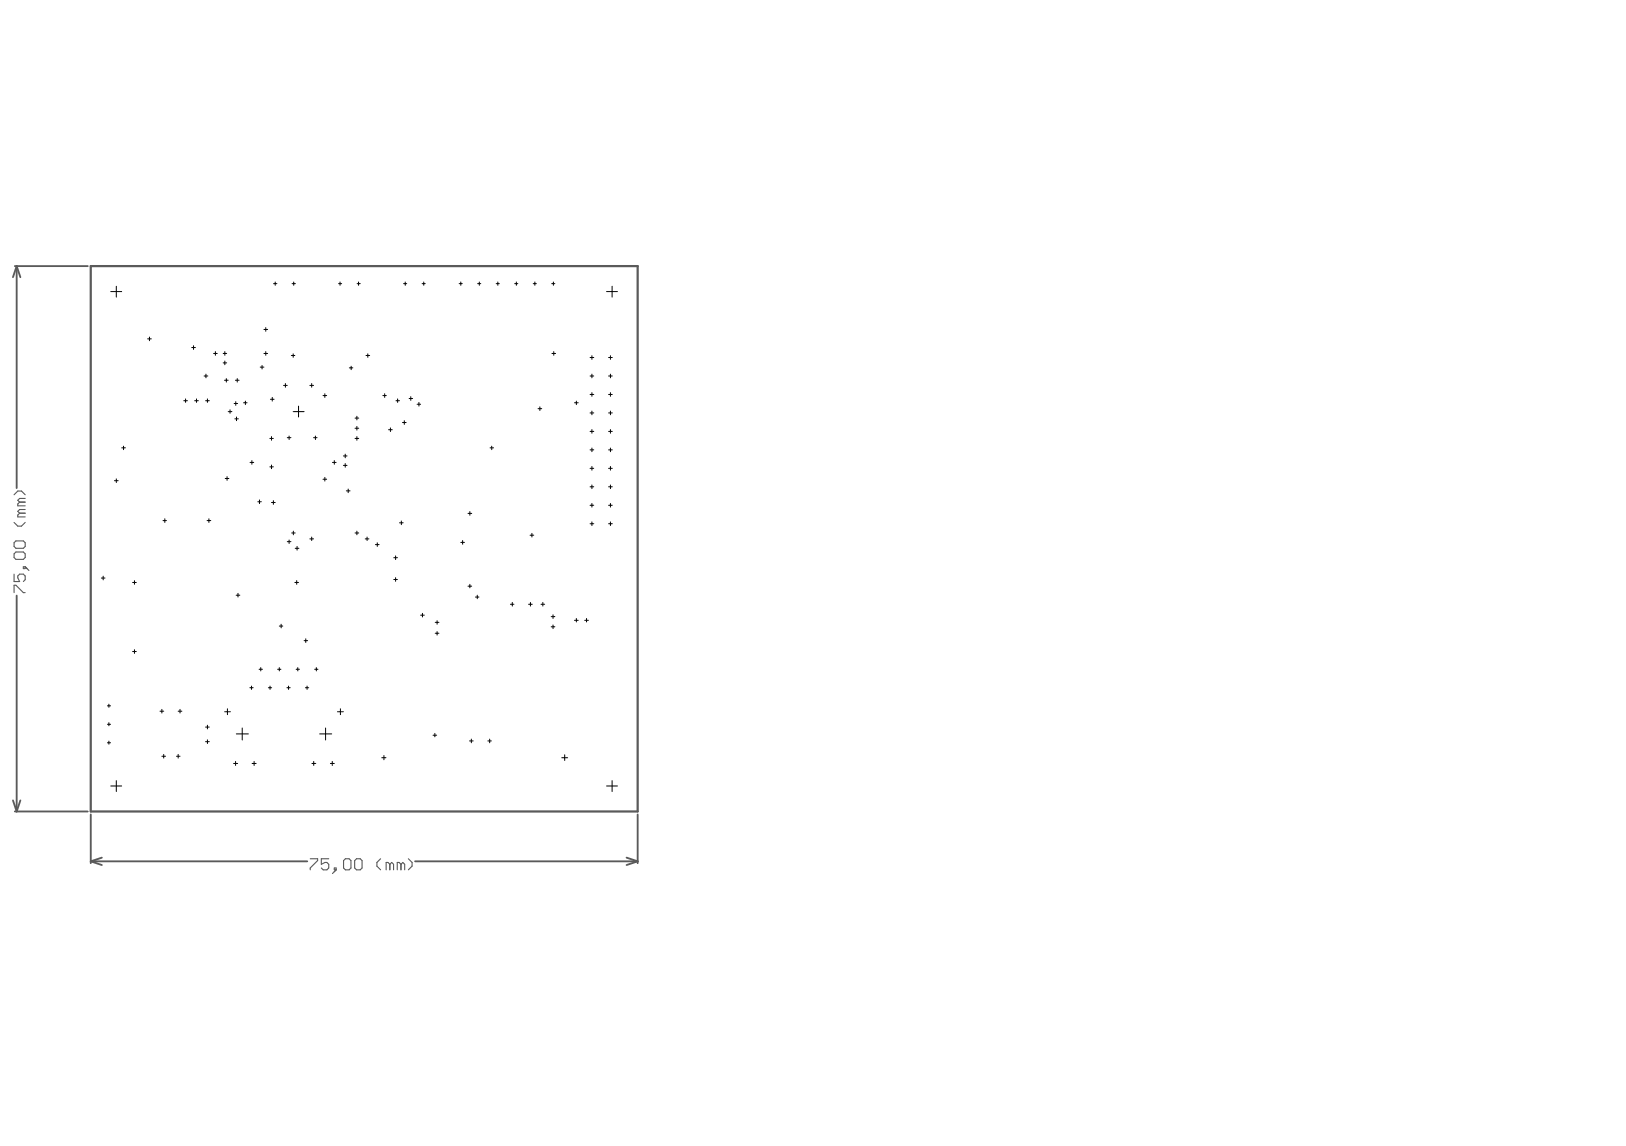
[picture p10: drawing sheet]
<svg xmlns="http://www.w3.org/2000/svg" width="287mm" height="202mm" viewBox="0 0 287 202" stroke-linecap="round" stroke-linejoin="round" font-family="sans-serif">
<g fill="none" stroke="#5a5a5a" stroke-width=".33">
<path d="M2.6 46.9h12.9M2.9 46.9l.7 2M2.9 46.9l-.6 2M2.9 46.9v39.2M2.9 105.1v38M2.3 141.2l.6 1.9M2.6 143.1h12.9M3.6 141.2l-.7 1.9M16 151.9l2 .7M16 143.7v8.6M16 151.9h38.2M18 151.3l-2 .6"/>
<path d="M73.2 151.9h39.3M110.5 151.3l2 .6M112.5 151.9l-2 .7M112.5 143.7v8.6"/>
</g>
<path d="M16 46.9h96.5v96.2h-96.5z" fill="none" stroke="#5a5a5a" stroke-width=".39"/>
<g fill="none" stroke="#5a5a5a" stroke-width=".2">
<path d="M2.5 95.7l.3-.3h1.3l.3 .3v.7l-.3 .3h-1.3l-.3-.3zM2.5 97.7l.3-.3h1.3l.3 .3v.6l-.3 .4h-1.3l-.3-.4zM2.5 92.2l.6 .6h.7l.6-.6M2.5 87.3l.6-.7h.7l.6 .7M3.5 88.6l-.4 .3v.3h1.3M3.5 90.5l-.4 .4v.3h1.3M3.5 90.5h.9M3.5 88.6h.9M4.1 100h.3v.3h-.3zM4.4 100l.7 .6M4.4 89.9h-.9l-.4 .3 .4 .3M4.4 87.9h-.9l-.4 .3 .4 .4"/>
<path d="M2.5 101.3v1.3h1l-.4-.7v-.3l.4-.3h.6l.3 .3v.7l-.3 .3M2.5 104.5v-1.3h.3l1.3 1.3h.3M54.7 151.5h1.3v.3l-1.3 1.3v.3M58 151.5h-1.3v1l.6-.4h.4l.3 .4v.6l-.3 .3h-.7l-.3-.3M59 153.1h.3v.3h-.3zM59.3 153.4l-.7 .7M60.6 151.8l.3-.3h.7l.3 .3v1.3l-.3 .3h-.7l-.3-.3zM62.6 151.8l.3-.3h.6l.4 .3v1.3l-.4 .3h-.6l-.3-.3zM67.1 151.5l-.6 .6v.7l.6 .6M68.8 152.5l-.4-.4h-.3v1.3M68.8 152.5v.9M68.8 152.5l.3-.4 .3 .4v.9"/>
<path d="M70.7 152.5l-.3-.4h-.3v1.3M70.7 152.5v.9M70.7 152.5l.4-.4 .3 .4v.9M72 151.5l.7 .6v.7l-.7 .6"/>
</g>
<g fill="none" stroke="#000" stroke-width=".18">
<path d="M19.5 51.4h2M20.5 50.5v1.9M26 59.8h.7M26.4 59.4v.7M46.6 58.1h.6M46.9 57.8v.6M48.3 50h.5M48.5 49.7v.6M51.5 50h.6M51.8 49.7v.6M59.7 50h.6M60 49.7v.6"/>
<path d="M63 50h.5M63.2 49.7v.6M71.2 50h.5M71.5 49.7v.6M74.5 50h.5M74.7 49.7v.6M81 50h.5M81.3 49.7v.6M84.3 50h.5M84.5 49.7v.6M87.5 50h.6M87.8 49.7v.6"/>
<path d="M90.8 50h.5M91.1 49.7v.6M94.1 50h.5M94.3 49.7v.6M97.3 50h.6M97.6 49.7v.6M107 51.4h1.9M108 50.5v1.9M21.5 79h.6M21.8 78.7v.6M32.4 70.7h.7M32.7 70.4v.6"/>
<path d="M33.8 61.3h.7M34.1 61v.6M34.3 70.7h.7M34.7 70.4v.6M36 66.3h.7M36.3 70.7h.6M36.3 66v.6M36.6 70.4v.6M37.7 62.3h.6M38 62v.7M39.4 62.3h.6M39.4 64h.6"/>
<path d="M39.6 67.1h.6M39.7 62v.7M39.7 63.7v.6M39.9 66.8v.6M40.2 72.6h.7M40.6 72.3v.6M41.3 71.2h.6M41.4 73.9h.6M41.5 67.1h.7M41.6 70.8v.7M41.7 73.6v.6M41.8 66.8v.6"/>
<path d="M43 71h.6M43.3 70.8v.6M45.9 64.8h.7M46.2 64.5v.6M46.6 62.3h.6M46.9 62v.7M47.6 77.3h.6M47.7 70.4h.6M47.9 77v.7M48 70.1v.7M50 68h.7M50.3 67.7v.6"/>
<path d="M50.7 77.2h.6M51 76.9v.6M51.4 62.7h.6M51.7 62.4v.6M51.7 72.6h1.9M52.7 71.6v2M54.7 68h.6M55 67.7v.6M55.3 77.2h.6M55.6 76.9v.6M57 69.8h.6M57.3 69.4v.7"/>
<path d="M61.6 64.9h.6M61.9 64.6v.6M62.6 73.7h.7M62.6 77.3h.7M62.6 75.5h.7M63 73.4v.7M63 75.2v.7M63 77v.7M64.6 62.7h.6M64.9 62.4v.6M67.5 69.8h.6M67.9 69.4v.7"/>
<path d="M68.5 75.8h.7M68.9 75.5v.6M69.8 70.7h.7M70.1 70.4v.6M71 74.5h.6M71.3 74.2v.7M72.2 70.3h.6M72.5 70v.6M73.6 71.3h.6M73.9 71v.6M86.4 79h.7M86.7 78.7v.6"/>
<path d="M94.9 72.1h.7M95.2 71.8v.6M97.4 62.3h.6M97.7 62v.7M101.3 71h.7M101.7 70.8v.6M104.1 66.3h.6M104.1 72.8h.6M104.1 76.1h.6M104.1 79.4h.6M104.1 69.6h.6M104.1 63.1h.6"/>
<path d="M104.4 62.7v.7M104.4 66v.6M104.4 69.3v.6M104.4 72.5v.7M104.4 75.8v.6M104.4 79v.7M107.3 66.3h.7M107.3 72.8h.7M107.3 76.1h.7M107.3 79.4h.7M107.3 69.6h.7M107.3 63.1h.7"/>
<path d="M107.7 62.7v.7M107.7 66v.6M107.7 69.3v.6M107.7 72.5v.7M107.7 75.8v.6M107.7 79v.7M20.2 84.8h.6M20.5 84.5v.6M28.7 91.8h.7M29.1 91.5v.7M36.5 91.8h.7M36.8 91.5v.7"/>
<path d="M39.7 84.4h.7M40.1 84.1v.6M44.1 81.6h.7M44.4 81.2v.7M45.5 88.5h.6M45.8 88.2v.6M47.6 82.3h.6M47.9 82v.7M47.9 88.6h.6M48.2 88.3v.7M50.7 95.5h.6M51 95.2v.7"/>
<path d="M51.5 94h.6M51.7 93.7v.6M52.1 96.7h.6M52.4 96.4v.6M54.7 95.1h.6M55 94.7v.6M57 84.5h.6M57.3 84.2v.7M58.6 81.6h.7M59 81.2v.7M60.6 82.1h.6M60.6 80.4h.6"/>
<path d="M60.9 80.1v.7M60.9 81.8v.6M61.1 86.6h.6M61.4 86.3v.6M62.6 94h.7M63 93.7v.6M64.4 95.1h.7M64.7 94.7v.6M66.2 96.1h.7M66.5 95.7v.7M69.5 98.4h.6M69.8 98.1v.6"/>
<path d="M70.5 92.2h.6M70.8 91.9v.6M81.3 95.7h.6M81.6 95.3v.7M82.6 90.6h.6M82.9 90.2v.7M93.5 94.4h.6M93.8 94.1v.6M104.1 85.9h.6M104.1 89.1h.6M104.1 92.4h.6M104.1 82.6h.6"/>
<path d="M104.4 82.3v.6M104.4 85.5v.7M104.4 88.8v.6M104.4 92.1v.6M107.3 85.9h.7M107.3 89.1h.7M107.3 92.4h.7M107.3 82.6h.7M107.7 82.3v.6M107.7 85.5v.7M107.7 88.8v.6M107.7 92.1v.6"/>
<path d="M17.9 102h.6M18.2 101.6v.7M23.4 102.7h.6M23.4 114.9h.6M23.7 102.4v.7M23.7 114.6v.7M41.7 105h.6M42 104.7v.6M45.7 118.1h.6M46 117.8v.5M49 118.1h.6M49.3 110.4h.6"/>
<path d="M49.3 117.8v.5M49.6 110.1v.7M52 102.7h.7M52.2 118.1h.6M52.3 102.4v.7M52.5 117.8v.5M53.6 113h.7M53.9 112.7v.6M55.5 118.1h.6M55.8 117.8v.5M69.5 102.2h.6M69.8 101.9v.6"/>
<path d="M74.2 108.5h.6M74.5 108.2v.6M76.8 109.8h.6M76.8 111.7h.6M77.1 109.5v.6M77.1 111.4v.6M82.6 103.4h.6M82.9 103.1v.6M83.9 105.3h.6M84.2 105v.6M90 106.6h.7M90.4 106.3v.6"/>
<path d="M93.2 106.6h.7M93.6 106.3v.6M95.4 106.6h.7M95.8 106.3v.6M97.2 110.6h.7M97.2 108.8h.7M97.5 108.4v.7M97.5 110.2v.7M101.3 109.4h.7M101.7 109.1v.6M103.1 109.4h.7M103.5 109.1v.6"/>
<path d="M18.9 127.8h.6M18.9 131h.6M18.9 124.5h.6M19.2 124.2v.6M19.2 127.5v.5M19.2 130.7v.6M19.5 138.6h2M20.5 137.7v1.9M28.2 125.4h.7M28.6 133.4h.6M28.6 125.1v.7M28.9 133.1v.6"/>
<path d="M31.1 133.4h.7M31.4 133.1v.6M31.4 125.4h.7M31.8 125.1v.7M36.3 128.2h.6M36.3 130.8h.6M36.6 127.9v.7M36.6 130.5v.6M39.6 125.5h1M40.1 125v1.1M41.2 134.7h.7M41.6 134.3v.7"/>
<path d="M41.7 129.5h2.1M42.7 128.4v2.1M44.1 121.3h.6M44.4 121v.6M44.5 134.7h.7M44.8 134.3v.7M47.3 121.3h.6M47.6 121v.6M50.6 121.3h.6M50.9 121v.6M53.9 121.3h.6M54.2 121v.6"/>
<path d="M55 134.7h.7M55.3 134.3v.7M56.4 129.5h2.1M57.4 128.4v2.1M58.3 134.7h.7M58.6 134.3v.7M59.5 125.5h1.1M60 125v1.1M67.3 133.7h.8M67.7 133.3v.7M76.4 129.7h.6M76.7 129.4v.6"/>
<path d="M82.8 130.7h.7M83.1 130.4v.6M86 130.7h.7M86.4 130.4v.6M99.1 133.7h1M99.6 133.1v1M107 138.6h1.9M108 137.7v1.9"/>
</g>
</svg>
